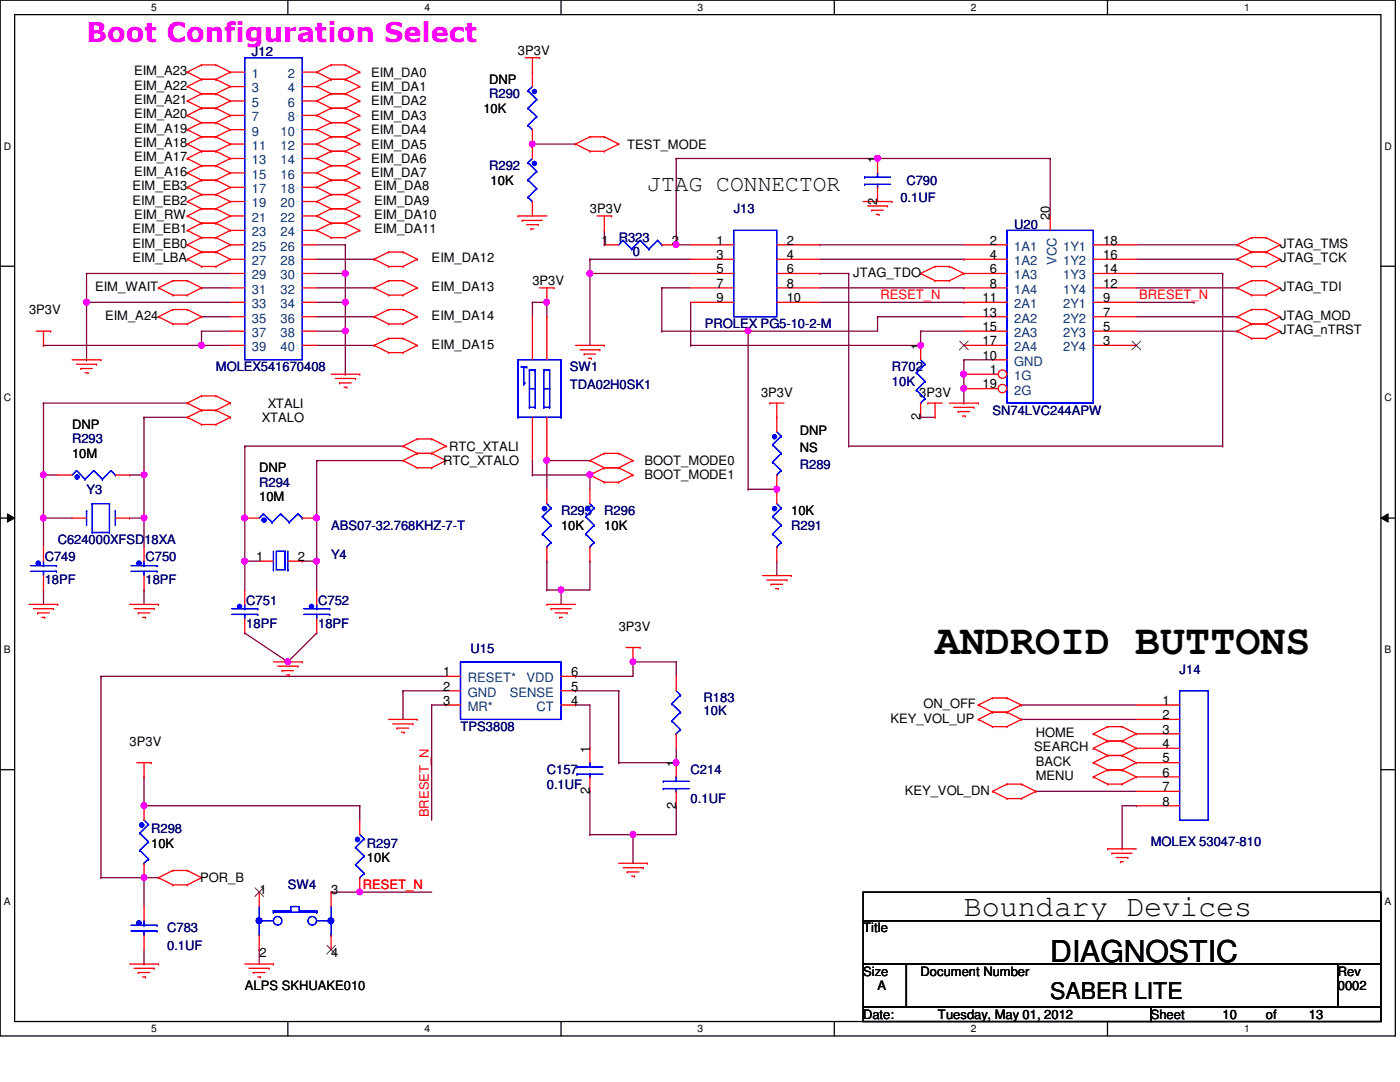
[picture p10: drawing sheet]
<svg xmlns="http://www.w3.org/2000/svg" width="279mm" height="216mm" viewBox="0 0 279 216" stroke-linecap="round" stroke-linejoin="round" font-family="sans-serif">
<defs><g id="words">
<text font-size="8.3" x="186.6" y="130.5">ANDROID BUTTONS</text>
<g font-size="6">
<text x="192.4" y="182.8">Boundary Devices</text>
<text x="209.6" y="192">DIAGNOSTIC</text>
</g>
<text font-size="5.4" fill="#f0f" x="17.3" y="8.3">Boot Configuration Select</text>
<g font-size="4.6">
<text x="129.2" y="38.1">JTAG CONNECTOR</text>
<text x="209.6" y="199.3">SABER LITE</text>
</g>
<g font-size="2.6" fill="#000080">
<text x="50.3" y="11.3">J12</text>
<text x="97.6" y="19.6">R290</text>
<text x="97.6" y="34">R292</text>
<text x="179.7" y="40.3">0.1UF</text>
<text x="180.9" y="36.8">C790</text>
<text x="146.4" y="42.5">J13</text>
<text x="202.4" y="45.7">U20</text>
<text x="123.5" y="48.3">R323</text>
<text x="126.3" y="51.2">0</text>
<text x="140.7" y="65.5">PROLEX PG5-10-2-M</text>
<text x="43.1" y="74.1">MOLEX541670408</text>
<text x="113.7" y="74.1">SW1</text>
<text x="113.7" y="77.6">TDA02H0SK1</text>
<text x="178" y="74.1">R702</text>
<text x="178" y="77">10K</text>
<text x="198.1" y="82.8">SN74LVC244APW</text>
<text x="14.4" y="88.5">R293</text>
<text x="159.6" y="93.6">R289</text>
<text x="17.3" y="98.6">Y3</text>
<text x="51.7" y="97.1">R294</text>
<text x="66.1" y="105.7">ABS07-32.768KHZ-7-T</text>
<text x="112" y="102.8">R295</text>
<text x="120.6" y="102.8">R296</text>
<text x="157.9" y="105.7">R291</text>
<text x="8.9" y="112">C749</text>
<text x="11.5" y="108.6">C624000XFSD18XA</text>
<text x="29" y="112">C750</text>
<text x="66.1" y="111.5">Y4</text>
<text x="8.9" y="116.6">18PF</text>
<text x="29" y="116.6">18PF</text>
<text x="49.1" y="120.6">C751</text>
<text x="49.1" y="125.2">18PF</text>
<text x="63.5" y="120.6">C752</text>
<text x="63.5" y="125.2">18PF</text>
<text x="93.9" y="130.4">U15</text>
<text x="235.4" y="134.4">J14</text>
<text x="140.4" y="140.2">R183</text>
<text x="140.4" y="142.7">10K</text>
<text x="91.9" y="145.9">TPS3808</text>
<text x="109.1" y="154.5">C157</text>
<text x="137.8" y="154.5">C214</text>
<text x="109.1" y="157.4">0.1UF</text>
<text x="137.8" y="160.2">0.1UF</text>
<text x="30.2" y="166.3">R298</text>
<text x="73.2" y="169.1">R297</text>
<text x="229.7" y="168.9">MOLEX 53047-810</text>
<text x="57.4" y="177.5">SW4</text>
<text x="33.4" y="186.1">C783</text>
<text x="33.4" y="189.5">0.1UF</text>
</g>
<g font-size="2.6">
<text x="103.4" y="11">3P3V</text>
<text x="26.8" y="17.9">EIM_A22</text>
<text x="26.8" y="15">EIM_A23</text>
<text x="74.1" y="15.3">EIM_DA0</text>
<text x="97.6" y="16.7">DNP</text>
<text x="26.8" y="23.6">EIM_A20</text>
<text x="26.8" y="20.7">EIM_A21</text>
<text x="74.1" y="18.2">EIM_DA1</text>
<text x="74.1" y="21">EIM_DA2</text>
<text x="74.1" y="23.9">EIM_DA3</text>
<text x="96.5" y="22.5">10K</text>
<text x="26.8" y="29.4">EIM_A18</text>
<text x="26.8" y="26.5">EIM_A19</text>
<text x="74.1" y="26.8">EIM_DA4</text>
<text x="74.1" y="29.6">EIM_DA5</text>
<text x="125.2" y="29.6">TEST_MODE</text>
<text x="26.8" y="35.1">EIM_A16</text>
<text x="26.8" y="32.2">EIM_A17</text>
<text x="74.1" y="32.5">EIM_DA6</text>
<text x="74.1" y="35.4">EIM_DA7</text>
<text x="175.1" y="32.5" transform="rotate(-90 175.1 32.5)">1</text>
<text x="26.5" y="40.9">EIM_EB2</text>
<text x="26.5" y="38">EIM_EB3</text>
<text x="74.7" y="38">EIM_DA8</text>
<text x="74.7" y="40.9">EIM_DA9</text>
<text x="97.9" y="36.8">10K</text>
<text x="175.1" y="40.8" transform="rotate(-90 175.1 40.8)">2</text>
<text x="26.5" y="46.6">EIM_EB1</text>
<text x="26.8" y="43.7">EIM_RW</text>
<text x="74.7" y="43.7">EIM_DA10</text>
<text x="74.7" y="46.6">EIM_DA11</text>
<text x="117.7" y="42.5">3P3V</text>
<text x="209.5" y="44" transform="rotate(-90 209.5 44)">20</text>
<text x="26.5" y="49.4">EIM_EB0</text>
<text x="26.5" y="52.3">EIM_LBA</text>
<text x="86.1" y="52.3">EIM_DA12</text>
<text x="120.1" y="48.8">1</text>
<text x="134.1" y="48.8">2</text>
<text x="143" y="48.8">1</text>
<text x="143" y="51.7">3</text>
<text x="157" y="48.8">2</text>
<text x="157" y="51.7">4</text>
<text x="197.5" y="48.8">2</text>
<text x="197.5" y="51.7">4</text>
<text x="220.2" y="48.8">18</text>
<text x="220.2" y="51.7">16</text>
<text x="255.5" y="52.3">JTAG_TCK</text>
<text x="255.5" y="49.4">JTAG_TMS</text>
<text x="19" y="58.1">EIM_WAIT</text>
<text x="86.1" y="58.1">EIM_DA13</text>
<text x="106.3" y="56.9">3P3V</text>
<text x="143" y="54.5">5</text>
<text x="143" y="57.4">7</text>
<text x="157" y="54.5">6</text>
<text x="157" y="57.4">8</text>
<text x="170.3" y="55.2">JTAG_TDO</text>
<text x="197.5" y="54.5">6</text>
<text x="197.5" y="57.4">8</text>
<text x="220.2" y="54.5">14</text>
<text x="220.2" y="57.4">12</text>
<text x="255.5" y="58.1">JTAG_TDI</text>
<text x="5.8" y="62.7">3P3V</text>
<text x="21" y="63.8">EIM_A24</text>
<text x="86.1" y="63.8">EIM_DA14</text>
<text x="143" y="60.3">9</text>
<text x="157" y="60.3">10</text>
<text x="196.1" y="60.3">11</text>
<text x="196.1" y="63.2">13</text>
<text x="220.2" y="60.3">9</text>
<text x="220.2" y="63.2">7</text>
<text x="255.5" y="63.8">JTAG_MOD</text>
<text x="86.1" y="69.6">EIM_DA15</text>
<text x="183.7" y="69.8" transform="rotate(-90 183.7 69.8)">1</text>
<text x="196.1" y="66">15</text>
<text x="196.1" y="68.9">17</text>
<text x="196.1" y="71.8">10</text>
<text x="220.2" y="66">5</text>
<text x="220.2" y="68.9">3</text>
<text x="255.5" y="66.7">JTAG_nTRST</text>
<text x="196.1" y="77.5">19</text>
<text x="197.5" y="74.6">1</text>
<text x="53.4" y="81.3">XTALI</text>
<text x="151.9" y="79.3">3P3V</text>
<text x="183.5" y="79.3">3P3V</text>
<text x="183.7" y="83.9" transform="rotate(-90 183.7 83.9)">2</text>
<text x="14.4" y="85.6">DNP</text>
<text x="52.3" y="84.2">XTALO</text>
<text x="89.6" y="89.9">RTC_XTALI</text>
<text x="159.6" y="86.8">DNP</text>
<text x="14.4" y="91.4">10M</text>
<text x="51.7" y="94.2">DNP</text>
<text x="88.4" y="92.8">RTC_XTALO</text>
<text x="128.7" y="92.8">BOOT_MODE0</text>
<text x="128.7" y="95.7">BOOT_MODE1</text>
<text x="159.6" y="90.2">NS</text>
<text x="51.7" y="99.9">10M</text>
<text x="112" y="105.7">10K</text>
<text x="120.6" y="105.7">10K</text>
<text x="157.9" y="102.8">10K</text>
<text x="51.1" y="111.9">1</text>
<text x="59.4" y="111.9">2</text>
<text x="123.5" y="125.8">3P3V</text>
<text x="88.5" y="134.9">1</text>
<text x="88.5" y="137.8">2</text>
<text x="114" y="137.8">5</text>
<text x="114" y="134.9">6</text>
<text x="88.5" y="140.6">3</text>
<text x="114" y="140.6">4</text>
<text x="184.3" y="141.3">ON_OFF</text>
<text x="232" y="140.6">1</text>
<text x="232" y="143.5">2</text>
<text x="25.9" y="148.8">3P3V</text>
<text x="177.7" y="144.2">KEY_VOL_UP</text>
<text x="206.4" y="149.9">SEARCH</text>
<text x="206.7" y="147">HOME</text>
<text x="232" y="146.4">3</text>
<text x="232" y="149.3">4</text>
<text x="117.7" y="150.2" transform="rotate(-90 117.7 150.2)">1</text>
<text x="134.9" y="153" transform="rotate(-90 134.9 153)">1</text>
<text x="206.7" y="155.7">MENU</text>
<text x="206.7" y="152.8">BACK</text>
<text x="232" y="152.1">5</text>
<text x="232" y="155">6</text>
<text x="117.7" y="158.5" transform="rotate(-90 117.7 158.5)">2</text>
<text x="134.9" y="161.3" transform="rotate(-90 134.9 161.3)">2</text>
<text x="180.6" y="158.5">KEY_VOL_DN</text>
<text x="232" y="157.9">7</text>
<text x="232" y="160.7">8</text>
<text x="30.2" y="169.1">10K</text>
<text x="73.2" y="172">10K</text>
<text x="40" y="176">POR_B</text>
<text x="51.8" y="178.4">1</text>
<text x="66.1" y="178.4">3</text>
<text x="51.8" y="190.9">2</text>
<text x="66.1" y="190.9">4</text>
<text x="172.3" y="186.1">Title</text>
<text x="48.9" y="197.6">ALPS SKHUAKE010</text>
<text x="172.3" y="194.7">Size</text>
<text x="175.1" y="197.6">A</text>
<text x="183.7" y="194.7">Document Number</text>
<text x="267" y="194.7">Rev</text>
<text x="267" y="197.6">0002</text>
<text x="172.3" y="203.3">Date:</text>
<text x="187.2" y="203.3">Tuesday, May 01, 2012</text>
<text x="229.7" y="203.3">Sheet</text>
<text x="244" y="203.3">10</text>
<text x="252.6" y="203.3">of</text>
<text x="261.2" y="203.3">13</text>
</g>
<g font-size="2.6" fill="#004080">
<text x="50.3" y="15.6">1</text>
<text x="57.4" y="15.6">2</text>
<text x="50.3" y="18.5">3</text>
<text x="50.3" y="21.3">5</text>
<text x="57.4" y="18.5">4</text>
<text x="57.4" y="21.3">6</text>
<text x="50.3" y="24.2">7</text>
<text x="50.3" y="27.1">9</text>
<text x="50.3" y="29.9">11</text>
<text x="56" y="27.1">10</text>
<text x="56" y="29.9">12</text>
<text x="57.4" y="24.2">8</text>
<text x="50.3" y="32.8">13</text>
<text x="50.3" y="35.7">15</text>
<text x="56" y="32.8">14</text>
<text x="56" y="35.7">16</text>
<text x="50.3" y="38.6">17</text>
<text x="50.3" y="41.4">19</text>
<text x="56" y="38.6">18</text>
<text x="56" y="41.4">20</text>
<text x="50.3" y="44.3">21</text>
<text x="50.3" y="47.2">23</text>
<text x="56" y="44.3">22</text>
<text x="56" y="47.2">24</text>
<text x="50.3" y="50">25</text>
<text x="50.3" y="52.9">27</text>
<text x="56" y="50">26</text>
<text x="56" y="52.9">28</text>
<text x="202.4" y="50">1A1</text>
<text x="202.4" y="52.9">1A2</text>
<text x="210.8" y="52.9" transform="rotate(-90 210.8 52.9)">VCC</text>
<text x="212.2" y="50">1Y1</text>
<text x="212.2" y="52.9">1Y2</text>
<text x="50.3" y="55.8">29</text>
<text x="50.3" y="58.6">31</text>
<text x="56" y="55.8">30</text>
<text x="56" y="58.6">32</text>
<text x="202.4" y="55.8">1A3</text>
<text x="202.4" y="58.6">1A4</text>
<text x="212.2" y="55.8">1Y3</text>
<text x="212.2" y="58.6">1Y4</text>
<text x="50.3" y="61.5">33</text>
<text x="50.3" y="64.4">35</text>
<text x="56" y="61.5">34</text>
<text x="56" y="64.4">36</text>
<text x="202.4" y="61.5">2A1</text>
<text x="202.4" y="64.4">2A2</text>
<text x="212.2" y="61.5">2Y1</text>
<text x="212.2" y="64.4">2Y2</text>
<text x="50.3" y="67.3">37</text>
<text x="50.3" y="70.1">39</text>
<text x="56" y="67.3">38</text>
<text x="56" y="70.1">40</text>
<text x="202.4" y="67.3">2A3</text>
<text x="202.4" y="70.1">2A4</text>
<text x="212.2" y="67.3">2Y3</text>
<text x="212.2" y="70.1">2Y4</text>
<text x="202.4" y="75.9">1G</text>
<text x="202.4" y="73">GND</text>
<text x="202.4" y="78.7">2G</text>
<text x="93.3" y="136.1">RESET*</text>
<text x="105.1" y="136.1">VDD</text>
<text x="93.3" y="139">GND</text>
<text x="93.3" y="141.9">MR*</text>
<text x="101.7" y="139">SENSE</text>
<text x="107.1" y="141.9">CT</text>
</g>
<g font-size="2.6" fill="#f00">
<text x="175.7" y="59.7">RESET_N</text>
<text x="227.4" y="59.7">BRESET_N</text>
<text x="85.6" y="163.1" transform="rotate(-90 85.6 163.1)">BRESET_N</text>
<text x="72.4" y="177.4">RESET_N</text>
</g>
<g font-size="2">
<text x="30.2" y="2.2">5</text>
<text x="84.7" y="2.2">4</text>
<text x="139.2" y="2.2">3</text>
<text x="193.8" y="2.2">2</text>
<text x="248.3" y="2.2">1</text>
<text x=".8" y="29.8">D</text>
<text x="276.3" y="29.8">D</text>
<text x=".8" y="80.1">C</text>
<text x="276.3" y="80.1">C</text>
<text x=".8" y="130.3">B</text>
<text x="276.3" y="130.3">B</text>
<text x=".8" y="180.5">A</text>
<text x="276.3" y="180.5">A</text>
<text x="30.2" y="206">5</text>
<text x="84.7" y="206">4</text>
<text x="139.2" y="206">3</text>
<text x="193.8" y="206">2</text>
<text x="248.3" y="206">1</text>
</g>
</g></defs>
<path d="M0 0h278.5v206.7h-278.5zM2.9 2.9h272.7v200.9h-272.7z" fill="none" stroke="#000" stroke-width=".25"/>
<g fill="#fff">
<path d="M30.2 .3h1.1v2.3h-1.1z"/>
<path d="M30.2 204.1h1.1v2.3h-1.1z"/>
</g>
<path d="M57.4 0v2.9M57.4 203.8v2.9" fill="none" stroke="#000" stroke-width=".25"/>
<g fill="#fff">
<path d="M84.7 .3h1.1v2.3h-1.1z"/>
<path d="M84.7 204.1h1.1v2.3h-1.1z"/>
</g>
<path d="M112 0v2.9M112 203.8v2.9" fill="none" stroke="#000" stroke-width=".25"/>
<g fill="#fff">
<path d="M139.2 .3h1.1v2.3h-1.1z"/>
<path d="M139.2 204.1h1.1v2.3h-1.1z"/>
</g>
<path d="M166.5 0v2.9M166.5 203.8v2.9" fill="none" stroke="#000" stroke-width=".25"/>
<g fill="#fff">
<path d="M193.8 .3h1.1v2.3h-1.1z"/>
<path d="M193.8 204.1h1.1v2.3h-1.1z"/>
</g>
<path d="M221 0v2.9M221 203.8v2.9" fill="none" stroke="#000" stroke-width=".25"/>
<g fill="#fff">
<path d="M248.3 .3h1.1v2.3h-1.1z"/>
<path d="M248.3 204.1h1.1v2.3h-1.1z"/>
<path d="M.8 28h1.4v2.3h-1.4z"/>
<path d="M276.3 28h1.4v2.3h-1.4z"/>
<path d="M.8 78.2h1.4v2.3h-1.4z"/>
<path d="M276.3 78.2h1.4v2.3h-1.4z"/>
</g>
<path d="M0 53.1h2.9M275.6 53.1h2.9" fill="none" stroke="#000" stroke-width=".25"/>
<g fill="#fff">
<path d="M.8 128.5h1.3v2.2h-1.3z"/>
<path d="M276.3 128.5h1.3v2.2h-1.3z"/>
</g>
<path d="M0 103.4h2.9M275.6 103.4h2.9" fill="none" stroke="#000" stroke-width=".25"/>
<path d="M1.5 102.5l1.4 .9-1.4 .8zM275.6 103.4l1.4-.9v1.7z" fill="#000"/>
<path d="M1.5 102.5l1.4 .9-1.4 .8zM275.6 103.4l1.4-.9v1.7z" fill="none" stroke="#000" stroke-width=".2"/>
<g fill="#fff">
<path d="M.8 178.7h1.3v2.2h-1.3z"/>
<path d="M276.3 178.7h1.3v2.2h-1.3z"/>
</g>
<path d="M0 153.6h2.9M275.6 153.6h2.9" fill="none" stroke="#000" stroke-width=".25"/>
<path d="M17.3 60.3h.1M17.3 60.3h28.7" fill="none" stroke="#800040" stroke-width=".25"/>
<circle cx="17.3" cy="60.3" r=".57" fill="#f0f"/>
<circle cx="17.3" cy="60.3" r=".57" fill="none" stroke="#f0f" stroke-width=".25"/>
<path d="M8.7 68.9h.1M8.7 68.9h37.3M40.2 63.2h.1M40.2 66.1h.1M40.2 68.9h.1M40.2 63.2h5.8M40.2 66.1h5.8M40.2 66.1v2.8" fill="none" stroke="#800040" stroke-width=".25"/>
<circle cx="40.2" cy="68.9" r=".56" fill="#f0f"/>
<circle cx="40.2" cy="68.9" r=".56" fill="none" stroke="#f0f" stroke-width=".25"/>
<g fill="none" stroke="#800040" stroke-width=".25">
<path d="M8.7 94.8h.1M8.7 80.4h.1M8.7 80.4v23M25.9 94.8h.1M28.7 83.3h.1M28.7 83.3v11.5h-2.8M8.7 103.4h.1M8.7 117.7h.1M8.7 103.4h5.7M8.7 117.7v2.9M28.7 117.7h.1M28.7 103.4h.1"/>
<path d="M28.7 103.4v5.7M28.7 117.7v2.9"/>
</g>
<circle cx="28.7" cy="103.4" r=".56" fill="#f0f"/>
<circle cx="28.7" cy="103.4" r=".56" fill="none" stroke="#f0f" stroke-width=".25"/>
<path d="M8.7 103.4h.1M8.7 103.4v5.7M25.9 103.4h.1M25.9 103.4h2.8" fill="none" stroke="#800040" stroke-width=".25"/>
<circle cx="8.6" cy="103.4" r=".56" fill="#f0f"/>
<circle cx="8.6" cy="103.4" r=".56" fill="none" stroke="#f0f" stroke-width=".25"/>
<path d="M8.7 94.8h.1M8.7 94.8h2.8" fill="none" stroke="#800040" stroke-width=".25"/>
<circle cx="8.6" cy="94.7" r=".56" fill="#f0f"/>
<circle cx="8.6" cy="94.7" r=".56" fill="none" stroke="#f0f" stroke-width=".25"/>
<path d="M28.7 94.8h.1M28.7 94.8v8.6" fill="none" stroke="#800040" stroke-width=".25"/>
<circle cx="28.7" cy="94.7" r=".56" fill="#f0f"/>
<circle cx="28.7" cy="94.7" r=".56" fill="none" stroke="#f0f" stroke-width=".25"/>
<path d="M8.7 80.4h.1M8.7 80.4h28.7M28.7 83.3h.1M28.7 83.3h8.7M63.2 91.9h.1M63.2 91.9h17.2M48.9 126.3h.1M48.9 126.3l8.5 5.8 5.8-5.8M63.2 126.3h.1" fill="none" stroke="#800040" stroke-width=".25"/>
<circle cx="57.4" cy="132.1" r=".56" fill="#f0f"/>
<circle cx="57.4" cy="132.1" r=".56" fill="none" stroke="#f0f" stroke-width=".25"/>
<path d="M63.2 112h.1M63.2 112v5.7" fill="none" stroke="#800040" stroke-width=".25"/>
<circle cx="63.2" cy="112" r=".56" fill="#f0f"/>
<circle cx="63.2" cy="112" r=".56" fill="none" stroke="#f0f" stroke-width=".25"/>
<path d="M48.9 89h.1M48.9 89h31.5M48.9 89v14.4M63.2 91.9h.1M63.2 91.9v11.5" fill="none" stroke="#800040" stroke-width=".25"/>
<circle cx="48.8" cy="103.4" r=".56" fill="#f0f"/>
<circle cx="48.8" cy="103.4" r=".56" fill="none" stroke="#f0f" stroke-width=".25"/>
<path d="M48.9 112h.1M48.9 112v5.7" fill="none" stroke="#800040" stroke-width=".25"/>
<circle cx="48.8" cy="112" r=".56" fill="#f0f"/>
<circle cx="48.8" cy="112" r=".56" fill="none" stroke="#f0f" stroke-width=".25"/>
<path d="M48.9 112h.1M48.9 103.4h.1M48.9 112h2.8M48.9 103.4v8.6M60.3 112h.1M63.2 103.4h.1M63.2 103.4v8.6h-2.9" fill="none" stroke="#800040" stroke-width=".25"/>
<circle cx="63.1" cy="103.4" r=".56" fill="#f0f"/>
<circle cx="63.1" cy="103.4" r=".56" fill="none" stroke="#f0f" stroke-width=".25"/>
<path d="M106.3 91.9h.1M106.3 91.9v2.9M109.1 112h.1M109.1 112v5.7M112 117.7h.1M112 117.7v2.9M117.7 112h.1M117.7 112v5.7" fill="none" stroke="#800040" stroke-width=".25"/>
<circle cx="112" cy="117.7" r=".56" fill="#f0f"/>
<circle cx="112" cy="117.7" r=".56" fill="none" stroke="#f0f" stroke-width=".25"/>
<path d="M106.3 94.8h.1M106.3 94.8h11.4M109.1 91.9h.1M109.1 91.9v5.7M117.7 94.8h.1M117.7 94.8v2.8" fill="none" stroke="#800040" stroke-width=".25"/>
<circle cx="117.7" cy="94.8" r=".56" fill="#f0f"/>
<circle cx="117.7" cy="94.8" r=".56" fill="none" stroke="#f0f" stroke-width=".25"/>
<path d="M109.1 91.9h.1M109.1 91.9h8.6" fill="none" stroke="#800040" stroke-width=".25"/>
<circle cx="109.1" cy="91.9" r=".56" fill="#f0f"/>
<circle cx="109.1" cy="91.9" r=".56" fill="none" stroke="#f0f" stroke-width=".25"/>
<path d="M109.1 63.2h.1M109.1 60.3v2.9" fill="none" stroke="#800040" stroke-width=".25"/>
<circle cx="109.1" cy="60.3" r=".56" fill="#f0f"/>
<circle cx="109.1" cy="60.3" r=".56" fill="none" stroke="#f0f" stroke-width=".25"/>
<path d="M106.3 60.3h.1M106.3 63.2h.1M106.3 60.3h2.8M106.3 60.3v2.9M20.2 135h.1M20.2 135v40.1M28.7 175.1h.1M28.7 175.1h2.9" fill="none" stroke="#800040" stroke-width=".25"/>
<circle cx="28.7" cy="175.1" r=".56" fill="#f0f"/>
<circle cx="28.7" cy="175.1" r=".56" fill="none" stroke="#f0f" stroke-width=".25"/>
<path d="M28.7 155h.1M28.7 155v5.8" fill="none" stroke="#800040" stroke-width=".25"/>
<circle cx="28.7" cy="160.8" r=".56" fill="#f0f"/>
<circle cx="28.7" cy="160.8" r=".56" fill="none" stroke="#f0f" stroke-width=".25"/>
<path d="M20.2 175.1h.1M20.2 175.1h8.5M28.7 175.1h.1M28.7 175.1v5.8M66.1 178h.1M66.1 178h20M71.8 178h.1M28.7 192.4h.1M28.7 189.5v2.9" fill="none" stroke="#800040" stroke-width=".25"/>
<circle cx="71.8" cy="178" r=".56" fill="#f0f"/>
<circle cx="71.8" cy="178" r=".56" fill="none" stroke="#f0f" stroke-width=".25"/>
<path d="M80.4 137.8h.1M80.4 137.8h8.6M126.3 132.1h.1M126.3 132.1v2.9M51.7 189.5h.1M51.7 189.5v2.9" fill="none" stroke="#800040" stroke-width=".25"/>
<circle cx="126.3" cy="132.1" r=".56" fill="#f0f"/>
<circle cx="126.3" cy="132.1" r=".56" fill="none" stroke="#f0f" stroke-width=".25"/>
<path d="M20.2 135h.1M20.2 135h68.8M80.4 137.8h.1M80.4 137.8v5.8M114.9 137.8h.1M114.9 137.8h8.6M123.5 137.8h.1M123.5 137.8v14.4M126.3 132.1h.1M126.3 132.1h8.7M123.5 152.2h.1M123.5 152.2h11.5" fill="none" stroke="#800040" stroke-width=".25"/>
<circle cx="134.9" cy="152.1" r=".56" fill="#f0f"/>
<circle cx="134.9" cy="152.1" r=".56" fill="none" stroke="#f0f" stroke-width=".25"/>
<path d="M135 132.1h.1M135 132.1v2.9M126.3 166.5h.1M126.3 166.5h8.7" fill="none" stroke="#800040" stroke-width=".25"/>
<circle cx="126.3" cy="166.5" r=".56" fill="#f0f"/>
<circle cx="126.3" cy="166.5" r=".56" fill="none" stroke="#f0f" stroke-width=".25"/>
<g fill="none" stroke="#800040" stroke-width=".25">
<path d="M63.2 57.4h11.5M63.2 51.7h11.5M63.2 48.9h5.7M68.9 48.9h.1M68.9 54.6h.1M68.9 48.9v5.7M74.7 57.4h.1M74.7 51.7h.1M63.2 68.9h11.5M63.2 63.2h11.5M74.7 68.9h.1M74.7 63.2h.1"/>
<path d="M114.9 135h.1M114.9 135h11.4M86.1 140.7h2.9M89 140.7h.1M114.9 140.7h.1M114.9 140.7h2.8v8.6M117.7 157.9h.1M117.7 149.3h.1M117.7 157.9v8.6M135 152.2h.1M135 149.3v2.9M28.7 160.8h.1"/>
<path d="M28.7 160.8h43.1M71.8 160.8h.1M71.8 160.8v2.9M117.7 166.5h.1M117.7 166.5h8.6M126.3 166.5h.1M126.3 166.5v5.8M135 160.8h.1M135 160.8v5.7"/>
</g>
<circle cx="68.9" cy="54.6" r=".56" fill="#f0f"/>
<circle cx="68.9" cy="54.6" r=".56" fill="none" stroke="#f0f" stroke-width=".25"/>
<path d="M63.2 54.6h5.7M68.9 54.6h.1M68.9 54.6v5.7M68.9 60.3h.1" fill="none" stroke="#800040" stroke-width=".25"/>
<circle cx="68.9" cy="60.3" r=".56" fill="#f0f"/>
<circle cx="68.9" cy="60.3" r=".56" fill="none" stroke="#f0f" stroke-width=".25"/>
<path d="M63.2 60.3h5.7M68.9 60.3h.1M68.9 66.1h.1M68.9 60.3v5.8" fill="none" stroke="#800040" stroke-width=".25"/>
<circle cx="68.9" cy="66" r=".56" fill="#f0f"/>
<circle cx="68.9" cy="66" r=".56" fill="none" stroke="#f0f" stroke-width=".25"/>
<g fill="none" stroke="#800040" stroke-width=".25">
<path d="M106.3 28.7h.1M106.3 28.7h8.6M17.3 54.6h.1M17.3 54.6h28.7M17.3 54.6v17.2M40.2 57.4h.1M40.2 57.4h5.8M17.3 60.3h.1M17.3 71.8h.1M63.2 66.1h5.7M68.9 66.1h.1M68.9 74.7h.1"/>
<path d="M68.9 66.1v8.6"/>
</g>
<circle cx="106.2" cy="28.7" r=".56" fill="#f0f"/>
<circle cx="106.2" cy="28.7" r=".56" fill="none" stroke="#f0f" stroke-width=".25"/>
<path d="M135 31.6h.1M135 31.6v17.3M163.7 57.4h28.7M192.4 57.4h.1" fill="none" stroke="#800040" stroke-width=".25"/>
<circle cx="134.9" cy="48.8" r=".56" fill="#f0f"/>
<circle cx="134.9" cy="48.8" r=".56" fill="none" stroke="#f0f" stroke-width=".25"/>
<path d="M175.1 31.6h.1M175.1 31.6h34.5" fill="none" stroke="#800040" stroke-width=".25"/>
<circle cx="175.1" cy="31.6" r=".57" fill="#f0f"/>
<circle cx="175.1" cy="31.6" r=".57" fill="none" stroke="#f0f" stroke-width=".25"/>
<path d="M209.6 31.6h.1M209.6 31.6v11.5M163.7 60.3h28.7M192.4 60.3h.1M192.4 71.8h.1M192.4 74.7h.1M192.4 77.6h.1M192.4 71.8h5.7M192.4 71.8v5.8" fill="none" stroke="#800040" stroke-width=".25"/>
<circle cx="192.3" cy="74.6" r=".56" fill="#f0f"/>
<circle cx="192.3" cy="74.6" r=".56" fill="none" stroke="#f0f" stroke-width=".25"/>
<path d="M226.8 54.6h17.2M244 54.6h.1M192.4 77.6v2.8M192.4 80.4h.1" fill="none" stroke="#800040" stroke-width=".25"/>
<circle cx="192.3" cy="77.5" r=".56" fill="#f0f"/>
<circle cx="192.3" cy="77.5" r=".56" fill="none" stroke="#f0f" stroke-width=".25"/>
<path d="M117.7 51.7h.1M117.7 54.6h.1M117.7 51.7h20.1M117.7 51.7v17.2M117.7 54.6h20.1M120.6 48.9h.1M120.6 46v2.9M135 48.9h.1M135 48.9h2.8" fill="none" stroke="#800040" stroke-width=".25"/>
<circle cx="117.7" cy="54.6" r=".56" fill="#f0f"/>
<circle cx="117.7" cy="54.6" r=".56" fill="none" stroke="#f0f" stroke-width=".25"/>
<g fill="none" stroke="#800040" stroke-width=".25">
<path d="M132.1 57.4h.1M132.1 57.4v8.7M163.7 48.9h.1M163.7 54.6h.1M163.7 48.9h28.7M163.7 54.6h5.7M163.7 51.7h28.7M169.4 54.6h.1M169.4 54.6v34.4M192.4 51.7h.1M226.8 57.4h20.1M244 54.6v34.4"/>
<path d="M246.9 57.4h.1M149.3 66.1h.1M175.1 63.2h.1M175.1 63.2v2.9h-25.8M226.8 60.3h11.5M238.3 60.3h.1M169.4 89h.1M169.4 89h74.6M244 89h.1M203.8 140.7h.1M203.8 143.6h.1M203.8 140.7h23"/>
<path d="M203.8 143.6h23M206.7 157.9h.1M206.7 157.9h20.1"/>
</g>
<circle cx="149.3" cy="66" r=".56" fill="#f0f"/>
<circle cx="149.3" cy="66" r=".56" fill="none" stroke="#f0f" stroke-width=".25"/>
<g fill="none" stroke="#800040" stroke-width=".25">
<path d="M137.8 68.9h.1M137.8 60.3v8.6M175.1 63.2h.1M175.1 63.2h17.3M183.7 66.1h.1M183.7 66.1v2.8M149.3 97.6h.1M149.3 97.6h5.7M183.7 83.3h.1M183.7 83.3h2.9M109.1 117.7h.1M109.1 117.7h8.6"/>
<path d="M112 117.7h.1M155 112h.1M155 112v2.9"/>
</g>
<circle cx="155" cy="97.6" r=".56" fill="#f0f"/>
<circle cx="155" cy="97.6" r=".56" fill="none" stroke="#f0f" stroke-width=".25"/>
<g fill="none" stroke="#800040" stroke-width=".25">
<path d="M132.1 57.4h.1M132.1 57.4h5.7M226.8 48.9h20.1M226.8 51.7h20.1M246.9 48.9h.1M246.9 51.7h.1M132.1 66.1h.1M132.1 66.1h17.2M137.8 68.9h45.9M149.3 66.1h.1M149.3 66.1v31.5M183.7 68.9h.1"/>
<path d="M226.8 66.1h20.1M226.8 63.2h20.1M246.9 63.2h.1M246.9 66.1h.1"/>
</g>
<circle cx="183.7" cy="68.9" r=".56" fill="#f0f"/>
<circle cx="183.7" cy="68.9" r=".56" fill="none" stroke="#f0f" stroke-width=".25"/>
<path d="M135 31.6h.1M135 31.6h40.1M183.7 66.1h.1M183.7 66.1h8.7M86.1 140.7h.1M86.1 140.7v23M223.9 169.4h.1M226.8 160.8h.1M226.8 160.8h-2.9v8.6" fill="none" stroke="#800040" stroke-width=".25"/>
<g fill="none" stroke="#f00" stroke-width=".25">
<path d="M37.4 17.3h.1M37.4 14.4h.1M37.4 17.3l2.8 1.4M37.4 14.4l2.8 1.4M40.2 18.7h.1M40.2 15.8h.1M40.2 13h.1M40.2 13h2.9M40.2 15.8h2.9M40.2 18.7h2.9M40.2 18.7l-2.8 1.5M40.2 15.8l-2.8 1.5"/>
<path d="M40.2 13l-2.8 1.4M43.1 18.7h.1M43.1 15.8h.1M43.1 13h.1M43.1 13l2.9 1.4M43.1 15.8l2.9 1.5M43.1 18.7l2.9 1.5M46 17.3h.1M46 14.4h.1M46 17.3l-2.9 1.4M46 14.4l-2.9 1.4M63.2 14.4h.1"/>
<path d="M63.2 17.3h.1M63.2 14.4l2.9 1.4M63.2 17.3l2.9 1.4M66.1 13h.1M66.1 15.8h.1M66.1 18.7h.1M66.1 13h2.8M66.1 13l-2.9 1.4M66.1 15.8h2.8M66.1 15.8l-2.9 1.5M66.1 18.7h2.8M66.1 18.7l-2.9 1.5"/>
<path d="M68.9 13h.1M68.9 15.8h.1M68.9 18.7h.1M68.9 13l2.9 1.4M68.9 15.8l2.9 1.5M68.9 18.7l2.9 1.5M71.8 14.4h.1M71.8 17.3h.1M71.8 14.4l-2.9 1.4M71.8 17.3l-2.9 1.4M104.8 11.5h2.9M106.3 14.4h.1"/>
<path d="M106.3 11.5v2.9M107.7 11.5h.1M37.4 37.4h.1M37.4 34.5h.1M37.4 31.6h.1M37.4 28.7h.1M37.4 25.9h.1M37.4 23h.1M37.4 20.2h.1M37.4 37.4l2.8 1.4M37.4 34.5l2.8 1.4M37.4 31.6l2.8 1.5"/>
<path d="M37.4 28.7l2.8 1.5M37.4 25.9l2.8 1.4M37.4 23l2.8 1.5M37.4 20.2l2.8 1.4M40.2 38.8h.1M40.2 35.9h.1M40.2 33.1h.1M40.2 30.2h.1M40.2 27.3h.1M40.2 24.5h.1M40.2 21.6h.1M40.2 21.6h2.9"/>
<path d="M40.2 24.5h2.9M40.2 27.3h2.9M40.2 30.2h2.9M40.2 33.1h2.9M40.2 35.9h2.9M40.2 38.8h2.9M40.2 38.8l-2.8 1.4M40.2 35.9l-2.8 1.5M40.2 33.1l-2.8 1.4M40.2 30.2l-2.8 1.4M40.2 27.3l-2.8 1.4M40.2 24.5l-2.8 1.4"/>
<path d="M40.2 21.6l-2.8 1.4M43.1 38.8h.1M43.1 35.9h.1M43.1 33.1h.1M43.1 30.2h.1M43.1 27.3h.1M43.1 24.5h.1M43.1 21.6h.1M43.1 21.6l2.9 1.4M43.1 38.8l2.9 1.4M43.1 35.9l2.9 1.5M43.1 27.3l2.9 1.4"/>
<path d="M43.1 30.2l2.9 1.4M43.1 33.1l2.9 1.4M43.1 24.5l2.9 1.4M46 37.4h.1M46 34.5h.1M46 31.6h.1M46 28.7h.1M46 25.9h.1M46 23h.1M46 20.2h.1M46 37.4l-2.9 1.4M46 34.5l-2.9 1.4"/>
<path d="M46 31.6l-2.9 1.5M46 28.7l-2.9 1.5M46 25.9l-2.9 1.4M46 23l-2.9 1.5M46 20.2l-2.9 1.4M63.2 20.2h.1M63.2 23h.1M63.2 25.9h.1M63.2 28.7h.1M63.2 31.6h.1M63.2 34.5h.1M63.2 37.4h.1"/>
<path d="M63.2 20.2l2.9 1.4M63.2 23l2.9 1.5M63.2 25.9l2.9 1.4M63.2 28.7l2.9 1.5M63.2 31.6l2.9 1.5M63.2 34.5l2.9 1.4M63.2 37.4l2.9 1.4M66.1 21.6h.1M66.1 24.5h.1M66.1 27.3h.1M66.1 30.2h.1M66.1 33.1h.1"/>
<path d="M66.1 35.9h.1M66.1 38.8h.1M66.1 21.6h2.8M66.1 21.6l-2.9 1.4M66.1 24.5h2.8M66.1 24.5l-2.9 1.4M66.1 27.3h2.8M66.1 27.3l-2.9 1.4M66.1 30.2h2.8M66.1 30.2l-2.9 1.4M66.1 33.1h2.8M66.1 33.1l-2.9 1.4"/>
<path d="M66.1 35.9h2.8M66.1 38.8h2.8M66.1 35.9l-2.9 1.5M66.1 38.8l-2.9 1.4M68.9 21.6h.1M68.9 24.5h.1M68.9 27.3h.1M68.9 30.2h.1M68.9 33.1h.1M68.9 35.9h.1M68.9 38.8h.1M68.9 21.6l2.9 1.4"/>
<path d="M68.9 24.5l2.9 1.4M68.9 27.3l2.9 1.4M68.9 30.2l2.9 1.4M68.9 33.1l2.9 1.4M68.9 35.9l2.9 1.5M68.9 38.8l2.9 1.4M71.8 20.2h.1M71.8 23h.1M71.8 25.9h.1M71.8 28.7h.1M71.8 31.6h.1M71.8 34.5h.1"/>
<path d="M71.8 37.4h.1M71.8 20.2l-2.9 1.4M71.8 23l-2.9 1.5M71.8 25.9l-2.9 1.4M71.8 28.7l-2.9 1.5M71.8 31.6l-2.9 1.5M71.8 34.5l-2.9 1.4M71.8 37.4l-2.9 1.4M114.9 28.7h.1M114.9 28.7l2.8 1.5M117.7 27.3h.1M117.7 30.2h.1"/>
<path d="M117.7 27.3h2.9M117.7 30.2h2.9M117.7 27.3l-2.8 1.4M120.6 27.3h.1M120.6 30.2h.1M120.6 27.3l2.9 1.4M123.5 28.7h.1M123.5 28.7l-2.9 1.5M31.6 57.4h.1M31.6 57.4l2.9 1.5M34.5 58.9h.1M34.5 56h.1"/>
<path d="M34.5 56h2.9M34.5 58.9h2.9M34.5 56l-2.9 1.4M37.4 40.2h.1M37.4 46h.1M37.4 48.9h.1M37.4 51.7h.1M37.4 43.1h.1M37.4 58.9h.1M37.4 56h.1M37.4 40.2l2.8 1.5M37.4 46l2.8 1.4"/>
<path d="M37.4 48.9l2.8 1.4M37.4 51.7l2.8 1.5M37.4 43.1l2.8 1.4M37.4 56l2.8 1.4M40.2 41.7h.1M40.2 47.4h.1M40.2 44.5h.1M40.2 50.3h.1M40.2 53.2h.1M40.2 57.4h.1M40.2 41.7h2.9M40.2 47.4h2.9"/>
<path d="M40.2 44.5h2.9M40.2 44.5l-2.8 1.5M40.2 50.3h2.9M40.2 47.4l-2.8 1.5M40.2 53.2h2.9M40.2 50.3l-2.8 1.4M40.2 41.7l-2.8 1.4M40.2 57.4l-2.8 1.5M43.1 41.7h.1M43.1 47.4h.1M43.1 44.5h.1M43.1 50.3h.1"/>
<path d="M43.1 53.2h.1M43.1 44.5l2.9 1.5M43.1 47.4l2.9 1.5M43.1 50.3l2.9 1.4M43.1 41.7l2.9 1.4M46 40.2h.1M46 46h.1M46 48.9h.1M46 51.7h.1M46 43.1h.1M46 40.2l-2.9 1.5M46 46l-2.9 1.4"/>
<path d="M46 48.9l-2.9 1.4M46 51.7l-2.9 1.5M46 43.1l-2.9 1.4M63.2 40.2h.1M63.2 43.1h.1M63.2 46h.1M63.2 40.2l2.9 1.5M63.2 43.1l2.9 1.4M63.2 46l2.9 1.4M66.1 41.7h.1M66.1 44.5h.1M66.1 47.4h.1"/>
<path d="M66.1 41.7h2.8M66.1 47.4h2.8M66.1 44.5h2.8M66.1 41.7l-2.9 1.4M66.1 44.5l-2.9 1.5M68.9 41.7h.1M68.9 44.5h.1M68.9 47.4h.1M68.9 41.7l2.9 1.4M68.9 44.5l2.9 1.5M71.8 40.2h.1M71.8 43.1h.1"/>
<path d="M71.8 46h.1M71.8 40.2l-2.9 1.5M71.8 43.1l-2.9 1.4M71.8 46l-2.9 1.4M74.7 57.4h.1M74.7 51.7h.1M74.7 57.4l2.9 1.5M74.7 51.7l2.9 1.5M77.6 56h.1M77.6 58.9h.1M77.6 50.3h.1M77.6 53.2h.1"/>
<path d="M77.6 50.3h2.8M77.6 53.2h2.8M77.6 56h2.8M77.6 56l-2.9 1.4M77.6 58.9h2.8M77.6 50.3l-2.9 1.4M80.4 56h.1M80.4 58.9h.1M80.4 50.3h.1M80.4 53.2h.1M80.4 56l2.9 1.4M80.4 50.3l2.9 1.4"/>
<path d="M83.3 57.4h.1M83.3 51.7h.1M83.3 57.4l-2.9 1.5M83.3 51.7l-2.9 1.5M103.4 43.1h.1M103.4 43.1h5.7M104.2 44h.1M104.2 44h4M105.1 44.8h2.3M106 45.7h.1M106 45.7h.6M107.4 44.8h.1"/>
<path d="M107.7 57.4h2.9M109.1 57.4v2.9M110.6 57.4h.1M119.2 43.1h2.8M120.6 46h.1M120.6 43.1v2.9M122 43.1h.1M172.3 40.2h5.7M173.1 41.1h4M174 42h.1M174 42h2.3M174.8 42.8h.6"/>
<path d="M175.4 42.8h.1M177.1 41.1h.1M178 40.2h.1M183.7 54.6h.1M183.7 54.6l2.9 1.4M186.6 56h.1M186.6 53.2h.1M186.6 53.2h2.9M186.6 56h2.9M186.6 53.2l-2.9 1.4M189.5 56h.1M189.5 53.2h.1"/>
<path d="M189.5 53.2l2.9 1.4M192.4 54.6h.1M192.4 54.6l-2.9 1.4M246.9 51.7h.1M246.9 48.9h.1M246.9 57.4h.1M246.9 51.7l2.9 1.5M246.9 48.9l2.9 1.4M246.9 57.4l2.9 1.5M249.8 50.3h.1M249.8 53.2h.1M249.8 47.4h.1"/>
<path d="M249.8 56h.1M249.8 58.9h.1M249.8 47.4h2.8M249.8 50.3h2.8M249.8 53.2h2.8M249.8 56h2.8M249.8 58.9h2.8M249.8 50.3l-2.9 1.4M249.8 47.4l-2.9 1.5M249.8 56l-2.9 1.4M252.6 50.3h.1M252.6 53.2h.1"/>
<path d="M252.6 47.4h.1M252.6 56h.1M252.6 58.9h.1M252.6 50.3l2.9 1.4M252.6 47.4l2.9 1.5M252.6 56l2.9 1.4M255.5 51.7h.1M255.5 48.9h.1M255.5 57.4h.1M255.5 51.7l-2.9 1.5M255.5 48.9l-2.9 1.4M255.5 57.4l-2.9 1.5"/>
<path d="M7.2 66.1h2.9M8.7 68.9h.1M8.7 66.1v2.8M10.1 66.1h.1M14.4 71.8h5.8M15.3 72.7h4M16.1 73.5h.1M16.1 73.5h2.3M17 74.4h.6M17.6 74.4h.1M19.3 72.7h.1M20.2 71.8h.1"/>
<path d="M31.6 63.2h.1M31.6 63.2l2.9 1.4M34.5 64.6h.1M34.5 61.8h.1M34.5 61.8h2.9M34.5 64.6h2.9M34.5 61.8l-2.9 1.4M37.4 64.6h.1M37.4 61.8h.1M37.4 61.8l2.8 1.4M40.2 79h.1M40.2 63.2h.1"/>
<path d="M40.2 79h2.9M40.2 79l-2.8 1.4M40.2 63.2l-2.8 1.4M43.1 79h.1M43.1 79l2.9 1.4M66.1 74.7h5.7M66.9 75.5h4.1M67.8 76.4h.1M67.8 76.4h2.3M68.7 77.3h.5M69.2 77.3h.1M71 75.5h.1"/>
<path d="M71.8 74.7h.1M74.7 68.9h.1M74.7 63.2h.1M74.7 63.2l2.9 1.4M74.7 68.9l2.9 1.5M77.6 67.5h.1M77.6 70.4h.1M77.6 61.8h.1M77.6 64.6h.1M77.6 67.5h2.8M77.6 67.5l-2.9 1.4M77.6 70.4h2.8"/>
<path d="M77.6 61.8h2.8M77.6 61.8l-2.9 1.4M77.6 64.6h2.8M80.4 67.5h.1M80.4 70.4h.1M80.4 61.8h.1M80.4 64.6h.1M80.4 67.5l2.9 1.4M80.4 61.8l2.9 1.4M83.3 68.9h.1M83.3 63.2h.1M83.3 68.9l-2.9 1.5"/>
<path d="M83.3 63.2l-2.9 1.4M109.1 60.3h.1M114.9 68.9h5.7M115.7 69.8h4M116.6 70.7h.1M116.6 70.7h2.3M117.4 71.5h.6M118 71.5h.1M119.7 69.8h.1M120.6 68.9h.1M246.9 63.2h.1M246.9 66.1h.1"/>
<path d="M246.9 63.2l2.9 1.4M246.9 66.1l2.9 1.4M249.8 61.8h.1M249.8 64.6h.1M249.8 67.5h.1M249.8 67.5h2.8M249.8 61.8h2.8M249.8 64.6h2.8M249.8 61.8l-2.9 1.4M249.8 64.6l-2.9 1.5M252.6 61.8h.1M252.6 64.6h.1"/>
<path d="M252.6 67.5h.1M252.6 61.8l2.9 1.4M252.6 64.6l2.9 1.5M255.5 63.2h.1M255.5 66.1h.1M255.5 63.2l-2.9 1.4M255.5 66.1l-2.9 1.4M37.4 80.4h.1M37.4 83.3h.1M37.4 80.4l2.8 1.5M37.4 83.3l2.8 1.4M40.2 81.9h.1"/>
<path d="M40.2 84.7h.1M40.2 81.9h2.9M40.2 81.9l-2.8 1.4M40.2 84.7h2.9M43.1 81.9h.1M43.1 84.7h.1M43.1 81.9l2.9 1.4M46 80.4h.1M46 83.3h.1M46 80.4l-2.9 1.5M46 83.3l-2.9 1.4M80.4 89h.1"/>
<path d="M80.4 91.9h.1M80.4 89l2.9 1.5M80.4 91.9l2.9 1.4M83.3 87.6h.1M83.3 90.5h.1M83.3 93.3h.1M83.3 87.6h2.8M83.3 87.6l-2.9 1.4M83.3 90.5h2.8M83.3 90.5l-2.9 1.4M83.3 93.3h2.8M86.1 87.6h.1"/>
<path d="M86.1 90.5h.1M86.1 93.3h.1M86.1 87.6l2.9 1.4M86.1 90.5l2.9 1.4M89 89h.1M89 91.9h.1M89 89l-2.9 1.5M89 91.9l-2.9 1.4M117.7 91.9h.1M117.7 94.8h.1M117.7 91.9l2.9 1.4M117.7 94.8l2.9 1.4"/>
<path d="M120.6 90.5h.1M120.6 93.3h.1M120.6 96.2h.1M120.6 90.5h2.9M120.6 93.3h2.9M120.6 90.5l-2.9 1.4M120.6 93.3l-2.9 1.5M120.6 96.2h2.9M123.5 90.5h.1M123.5 93.3h.1M123.5 96.2h.1M123.5 90.5l2.8 1.4"/>
<path d="M123.5 93.3l2.8 1.5M126.3 91.9h.1M126.3 94.8h.1M126.3 91.9l-2.8 1.4M126.3 94.8l-2.8 1.4M153.6 80.4h.1M153.6 80.4h2.9M155 83.3h.1M155 80.4v2.9M185.2 80.4h.1M185.2 80.4h2.8M186.6 83.3h.1"/>
<path d="M186.6 80.4v2.9M189.5 80.4h5.7M190.3 81.3h4.1M191.2 82.1h.1M191.2 82.1h2.3M192.1 83h.6M192.7 83h.1M194.4 81.3h.1M195.2 80.4h.1M152.2 114.9h5.7M153 115.7h4.1M153.9 116.6h.1"/>
<path d="M153.9 116.6h2.3M154.8 117.4h.5M155.3 117.4h.1M157.1 115.7h.1M157.9 114.9h.1M5.8 120.6h5.7M6.6 121.5h4.1M7.5 122.3h.1M7.5 122.3h2.3M8.4 123.2h.5M8.9 123.2h.1M10.7 121.5h.1"/>
<path d="M11.5 120.6h.1M25.9 120.6h5.7M26.8 121.5h4M27.6 122.3h.1M27.6 122.3h2.3M28.4 123.2h.6M29 123.2h.1M30.8 121.5h.1M31.6 120.6h.1M54.6 132.1h5.7M55.5 132.9h4M56.3 133.8h.1"/>
<path d="M56.3 133.8h2.3M57.1 134.7h.6M57.7 134.7h.1M59.5 132.9h.1M60.3 132.1h.1M89 135h2.9M89 137.8h2.9M109.1 120.6h.1M109.1 120.6h5.8M110 121.5h.1M110 121.5h4M110.8 122.3h2.4"/>
<path d="M111.7 123.2h.1M111.7 123.2h.6M112 135h2.9M112 137.8h2.9M113.2 122.3h.1M124.9 129.2h2.9M126.3 132.1h.1M126.3 129.2v2.9M127.8 129.2h.1M198.1 139.3h.1M198.1 139.3h2.9M198.1 139.3l-2.9 1.4"/>
<path d="M201 139.3h.1M201 139.3l2.8 1.4M27.3 152.2h2.9M28.7 155h.1M28.7 152.2v2.8M30.2 152.2h.1M77.6 143.6h5.7M78.4 144.4h4M79.2 145.3h.1M79.2 145.3h2.4M80.1 146.1h.6M80.7 146.1h.1"/>
<path d="M82.4 144.4h.1M83.3 143.6h.1M89 140.7h2.9M112 140.7h2.9M195.2 143.6h.1M195.2 140.7h.1M195.2 143.6l2.9 1.4M195.2 140.7l2.9 1.4M198.1 145h.1M198.1 142.1h.1M198.1 157.9h.1M198.1 145h2.9"/>
<path d="M198.1 142.1l-2.9 1.5M198.1 142.1h2.9M198.1 157.9l2.9 1.4M201 145h.1M201 142.1h.1M201 159.3h.1M201 156.5h.1M201 142.1l2.8 1.5M201 156.5h2.8M201 159.3h2.8M201 156.5l-2.9 1.4M203.8 143.6h.1"/>
<path d="M203.8 159.3h.1M203.8 156.5h.1M203.8 140.7h.1M203.8 143.6l-2.8 1.4M203.8 156.5l2.9 1.4M203.8 140.7l-2.8 1.4M206.7 157.9h.1M206.7 157.9l-2.9 1.4M218.2 155h.1M218.2 146.4h.1M218.2 149.3h.1M218.2 152.2h.1"/>
<path d="M218.2 155l2.9 1.5M218.2 146.4l2.9 1.5M218.2 149.3l2.9 1.4M218.2 152.2l2.9 1.4M221.1 156.5h.1M221.1 153.6h.1M221.1 147.9h.1M221.1 145h.1M221.1 150.7h.1M221.1 145h2.8M221.1 156.5h2.8M221.1 153.6l-2.9 1.4"/>
<path d="M221.1 153.6h2.8M221.1 147.9h2.8M221.1 145l-2.9 1.4M221.1 150.7h2.8M221.1 147.9l-2.9 1.4M221.1 150.7l-2.9 1.5M223.9 156.5h.1M223.9 153.6h.1M223.9 147.9h.1M223.9 145h.1M223.9 150.7h.1M223.9 153.6l2.9 1.4"/>
<path d="M223.9 145l2.9 1.4M223.9 147.9l2.9 1.4M223.9 150.7l2.9 1.5M226.8 155h.1M226.8 146.4h.1M226.8 149.3h.1M226.8 152.2h.1M226.8 155l-2.9 1.5M226.8 146.4l-2.9 1.5M226.8 149.3l-2.9 1.4M226.8 152.2l-2.9 1.4M31.6 175.1h.1"/>
<path d="M31.6 175.1l2.9 1.5M34.5 173.7h.1M34.5 176.6h.1M34.5 173.7h2.9M34.5 173.7l-2.9 1.4M34.5 176.6h2.9M37.4 173.7h.1M37.4 176.6h.1M37.4 173.7l2.8 1.4M40.2 175.1h.1M40.2 175.1l-2.8 1.5M123.5 172.3h5.7"/>
<path d="M124.3 173.1h4.1M125.2 174h.1M125.2 174h2.3M126.1 174.8h.5M126.6 174.8h.1M128.4 173.1h.1M129.2 172.3h.1M221.1 169.4h.1M221.1 169.4h5.7M221.9 170.3h.1M221.9 170.3h4M222.8 171.1h2.3"/>
<path d="M223.6 172h.1M223.6 172h.6M225.1 171.1h.1M25.9 192.4h5.7M26.8 193.2h4M27.6 194.1h.1M27.6 194.1h2.3M28.4 194.9h.6M29 194.9h.1M30.8 193.2h.1M31.6 192.4h.1M48.9 192.4h5.7"/>
<path d="M49.7 193.2h4M50.5 194.1h.1M50.5 194.1h2.4M51.4 194.9h.6M52 194.9h.1M53.7 193.2h.1M54.6 192.4h.1"/>
</g>
<path d="M172.3 178h103.3v5.7h-103.3zM172.3 183.7h103.3v8.7h-103.3zM172.3 192.4h8.6v8.6h-8.6zM180.9 192.4h86.1v8.6h-86.1zM267 192.4h8.6v8.6h-8.6zM172.3 201h57.4v2.8h-57.4zM229.7 201h45.9v2.8h-45.9z" fill="none" stroke="#000" stroke-width=".25"/>
<g fill="none" stroke="#00f" stroke-width=".25">
<path d="M154.2 88.7h.1M154.2 92.2h.1M154.2 88.7l1.7 1.8M154.2 92.2l1.7 1.7M155 94.8h.1M155 86.1l.9 .9M155.9 87h.1M155.9 90.5h.1M155.9 93.9h.1M155.9 87l-1.7 1.7M155.9 90.5l-1.7 1.7M155.9 93.9l-.9 .9"/>
<path d="M91.9 132.1h20.1v11.5h-20.1z"/>
</g>
<circle cx="154.6" cy="87.1" r=".4" fill="#00f"/>
<g fill="none" stroke="#00f" stroke-width=".25">
<path d="M154.2 88.7h.1M154.2 92.2h.1M154.2 88.7l1.7 1.8M154.2 92.2l1.7 1.7M155 94.8h.1M155 86.1l.9 .9M155.9 87h.1M155.9 90.5h.1M155.9 93.9h.1M155.9 87l-1.7 1.7M155.9 90.5l-1.7 1.7M155.9 93.9l-.9 .9"/>
<circle cx="154.6" cy="87.1" r=".4"/>
</g>
<circle cx="154.6" cy="87.1" r=".4" fill="#00f"/>
<g fill="none" stroke="#00f" stroke-width=".25">
<path d="M48.9 11.5h11.4v60.3h-11.4zM108.2 103.1h.1M108.2 106.6h.1M108.2 103.1l1.8 1.7M108.2 106.6l1.8 1.6M109.1 109.1h.1M109.1 100.5l.9 .9M110 101.4h.1M110 104.8h.1M110 108.2h.1M110 101.4l-1.8 1.7M110 104.8l-1.8 1.8"/>
<path d="M110 108.2l-.9 .9"/>
<circle cx="154.6" cy="87.1" r=".4"/>
</g>
<g fill="none" stroke="#f00" stroke-width=".25">
<path d="M46 14.4h2.9M46 17.3h2.9M60.3 14.4h2.9M60.3 17.3h2.9M46 20.2h2.9M46 23h2.9M46 25.9h2.9M46 28.7h2.9M46 31.6h2.9M46 34.5h2.9M46 37.4h2.9M60.3 20.2h2.9"/>
<path d="M60.3 23h2.9M60.3 25.9h2.9M60.3 28.7h2.9M60.3 31.6h2.9M60.3 34.5h2.9M60.3 37.4h2.9M46 40.2h2.9M46 43.1h2.9M46 46h2.9M46 48.9h2.9M46 51.7h2.9M46 54.6h2.9"/>
<path d="M46 57.4h2.9M60.3 40.2h2.9M60.3 43.1h2.9M60.3 46h2.9M60.3 48.9h2.9M60.3 51.7h2.9M60.3 54.6h2.9M60.3 57.4h2.9M46 60.3h2.9M46 63.2h2.9M46 66.1h2.9M46 68.9h2.9"/>
<path d="M60.3 60.3h2.9M60.3 63.2h2.9M60.3 66.1h2.9M60.3 68.9h2.9M155 83.3v2.8M155 94.8v2.8"/>
</g>
<circle cx="108.7" cy="101.5" r=".42" fill="#00f"/>
<g fill="none" stroke="#00f" stroke-width=".25">
<path d="M108.2 103.1h.1M108.2 106.6h.1M108.2 103.1l1.8 1.7M108.2 106.6l1.8 1.6M109.1 109.1h.1M109.1 100.5l.9 .9M110 101.4h.1M110 104.8h.1M110 108.2h.1M110 101.4l-1.8 1.7M110 104.8l-1.8 1.8M110 108.2l-.9 .9"/>
<circle cx="108.7" cy="101.5" r=".42"/>
</g>
<circle cx="108.7" cy="101.5" r=".42" fill="#00f"/>
<g fill="none" stroke="#00f" stroke-width=".25">
<path d="M54.6 113.7h.1M54.6 110v3.7M55.2 110h1.7v3.7h-1.7zM57.4 113.7h.1M57.4 110v3.7M26.2 185.8h5.1M26.2 184.6h5.1M28.7 185.8h.1M28.7 185.8v.8M31.3 185.8h.1M31.3 184.6h.1"/>
<circle cx="108.7" cy="101.5" r=".42"/>
</g>
<path d="M109.1 97.6v2.9M51.7 112h2.9M57.4 112h2.9M109.1 109.1v2.9" fill="none" stroke="#f00" stroke-width=".25"/>
<circle cx="27.7" cy="184.1" r=".43" fill="#00f"/>
<g fill="none" stroke="#00f" stroke-width=".25">
<path d="M26.2 185.8h5.1M26.2 184.6h5.1M28.7 184.6h.1M28.7 185.8h.1M28.7 183.7v.9M28.7 185.8v.8M31.3 185.8h.1M31.3 184.6h.1"/>
<circle cx="27.7" cy="184.1" r=".43"/>
</g>
<circle cx="27.7" cy="184.1" r=".43" fill="#00f"/>
<g fill="none" stroke="#00f" stroke-width=".25">
<path d="M52.6 102.5h.1M52.6 102.5l-.9 .9M52.6 102.5l1.7 1.7M54.3 104.2h.1M56 102.5h.1M56 102.5l-1.7 1.7M56 102.5l1.7 1.7M57.7 104.2h.1M59.5 102.5h.1M59.5 102.5l-1.8 1.7M59.5 102.5l.8 .9M60.3 103.4h.1"/>
<path d="M28.7 184.6h.1M28.7 183.7v.9"/>
<circle cx="27.7" cy="184.1" r=".43"/>
</g>
<path d="M28.7 180.9v2.8M28.7 186.6v2.9" fill="none" stroke="#f00" stroke-width=".25"/>
<circle cx="52.7" cy="103.8" r=".42" fill="#00f"/>
<g fill="none" stroke="#00f" stroke-width=".25">
<path d="M52.6 102.5h.1M52.6 102.5l-.9 .9M52.6 102.5l1.7 1.7M54.3 104.2h.1M56 102.5h.1M56 102.5l-1.7 1.7M56 102.5l1.7 1.7M57.7 104.2h.1M59.5 102.5h.1M59.5 102.5l-1.8 1.7M59.5 102.5l.8 .9M60.3 103.4h.1"/>
<circle cx="52.7" cy="103.8" r=".42"/>
</g>
<circle cx="52.7" cy="103.8" r=".42" fill="#00f"/>
<g fill="none" stroke="#00f" stroke-width=".25">
<path d="M51.7 183.7h.1M51.7 186.6h.1M51.7 183.7h2.9M51.7 180.9v5.7M54.6 181.7h.1M54.6 182h.1M54.6 182h8.6M54.6 181.7h3.4M54.6 181.7v.3M58 180.9h.1M58 181.7h.1M58 180.9h1.7"/>
<path d="M58 180.9v.8M59.7 181.7h.1M59.7 180.9h.1M59.7 181.7h3.5M59.7 180.9v.8M63.2 182h.1M63.2 181.7h.1M63.2 181.7v.3M63.2 183.7h2.9M66.1 183.7h.1M66.1 186.6h.1M66.1 180.9v5.7"/>
<circle cx="52.7" cy="103.8" r=".42"/>
<circle cx="55.4" cy="183.7" r=".85"/>
<circle cx="62.3" cy="183.7" r=".85"/>
</g>
<path d="M48.9 103.4h2.8M60.3 103.4h2.9" fill="none" stroke="#f00" stroke-width=".25"/>
<circle cx="66" cy="183.7" r=".56" fill="#00f"/>
<circle cx="66" cy="183.7" r=".56" fill="none" stroke="#00f" stroke-width=".25"/>
<circle cx="51.7" cy="183.7" r=".56" fill="#00f"/>
<g fill="none" stroke="#00f" stroke-width=".25">
<path d="M51.7 183.7h.1M51.7 186.6h.1M51.7 183.7h2.9M51.7 180.9v5.7M54.6 181.7h.1M54.6 182h.1M54.6 182h8.6M54.6 181.7h3.4M54.6 181.7v.3M58 180.9h.1M58 181.7h.1M58 180.9h1.7"/>
<path d="M58 180.9v.8M59.7 181.7h.1M59.7 180.9h.1M59.7 181.7h3.5M59.7 180.9v.8M63.2 182h.1M63.2 181.7h.1M63.2 181.7v.3M63.2 183.7h2.9M66.1 183.7h.1M66.1 186.6h.1M66.1 180.9v5.7"/>
<circle cx="51.7" cy="183.7" r=".56"/>
<circle cx="55.4" cy="183.7" r=".85"/>
<circle cx="62.3" cy="183.7" r=".85"/>
</g>
<circle cx="66" cy="183.7" r=".56" fill="#00f"/>
<circle cx="66" cy="183.7" r=".56" fill="none" stroke="#00f" stroke-width=".25"/>
<circle cx="51.7" cy="183.7" r=".56" fill="#00f"/>
<g fill="none" stroke="#00f" stroke-width=".25">
<path d="M124.3 48h.1M124.3 48l-.8 .9M124.3 48l1.8 1.7M126.1 49.7h.1M127.8 48h.1M127.8 48l-1.7 1.7M127.8 48l1.7 1.7M129.5 49.7h.1M131.2 48h.1M131.2 48l-1.7 1.7M131.2 48l.9 .9M132.1 48.9h.1"/>
<path d="M182.9 74.4h.1M182.9 77.9h.1M182.9 74.4l1.7 1.7M182.9 77.9l1.7 1.6M183.7 71.8l.9 .9M184.6 72.7h.1M184.6 76.1h.1M184.6 79.5h.1M184.6 72.7l-1.7 1.7M184.6 76.1l-1.7 1.8M184.6 79.5l-.9 .9M15.3 93.9h.1"/>
<path d="M15.3 93.9l-.9 .9M15.3 93.9l1.7 1.7M17 95.6h.1M18.7 93.9h.1M18.7 93.9l-1.7 1.7M18.7 93.9l1.7 1.7M20.4 95.6h.1M22.1 93.9h.1M22.1 93.9l-1.7 1.7M22.1 93.9l.9 .9M23 94.8h.1M183.7 80.4h.1"/>
<path d="M115.1 153h.1M115.1 154.5h.1M115.1 153h5.2M115.1 154.5h5.2M117.7 152.2h.1M117.7 155h.1M117.7 152.2v.8M117.7 154.5v.5"/>
<circle cx="51.7" cy="183.7" r=".56"/>
</g>
<path d="M120.6 48.9h2.9M132.1 48.9h2.9M183.7 68.9v2.9M183.7 80.4v2.9M117.7 149.3v2.9M117.7 155v2.9M51.7 178v2.9M66.1 178v2.9M51.7 186.6v2.9M66.1 186.6v2.9" fill="none" stroke="#f00" stroke-width=".25"/>
<path d="M50.9 177.2l1.7 1.7M52.6 177.2l-1.8 1.7M65.2 188.6l1.8 1.8M66.9 188.6l-1.7 1.8" fill="none" stroke="#804000" stroke-width=".2"/>
<circle cx="15.4" cy="95.2" r=".4" fill="#00f"/>
<g fill="none" stroke="#00f" stroke-width=".25">
<path d="M15.3 93.9h.1M15.3 93.9l-.9 .9M15.3 93.9l1.7 1.7M17 95.6h.1M18.7 93.9h.1M18.7 93.9l-1.7 1.7M18.7 93.9l1.7 1.7M20.4 95.6h.1M22.1 93.9h.1M22.1 93.9l-1.7 1.7M22.1 93.9l.9 .9M23 94.8h.1"/>
<circle cx="15.4" cy="95.2" r=".4"/>
</g>
<circle cx="15.4" cy="95.2" r=".4" fill="#00f"/>
<g fill="none" stroke="#00f" stroke-width=".25">
<path d="M6.1 114h5.2M6.1 112.9h5.2M8.7 114h.1M8.7 114v.9M11.3 114h.1M11.3 112.9h.1M132.4 155.9h.1M132.4 157.4h.1M132.4 155.9h5.1M132.4 157.4h5.1M135 155h.1M135 157.9h.1"/>
<path d="M135 155v.9M135 157.4v.5"/>
<circle cx="15.4" cy="95.2" r=".4"/>
</g>
<path d="M11.5 94.8h2.9M23 94.8h2.9M135 152.2v2.8M135 157.9v2.9" fill="none" stroke="#f00" stroke-width=".25"/>
<circle cx="7.6" cy="112.4" r=".42" fill="#00f"/>
<g fill="none" stroke="#00f" stroke-width=".25">
<path d="M6.1 114h5.2M6.1 112.9h5.2M8.7 112.9h.1M8.7 114h.1M8.7 112v.9M8.7 114v.9M11.3 114h.1M11.3 112.9h.1"/>
<circle cx="7.6" cy="112.4" r=".42"/>
</g>
<circle cx="7.6" cy="112.4" r=".42" fill="#00f"/>
<g fill="none" stroke="#00f" stroke-width=".25">
<path d="M8.7 112.9h.1M8.7 112v.9M46.3 122.6h5.1M46.3 121.5h5.1M48.9 122.6h.1M48.9 122.6v.9M51.4 122.6h.1M51.4 121.5h.1"/>
<circle cx="7.6" cy="112.4" r=".42"/>
</g>
<path d="M8.7 109.1v2.9M8.7 114.9v2.8" fill="none" stroke="#f00" stroke-width=".25"/>
<circle cx="47.8" cy="121" r=".4" fill="#00f"/>
<g fill="none" stroke="#00f" stroke-width=".25">
<path d="M46.3 122.6h5.1M46.3 121.5h5.1M48.9 121.5h.1M48.9 122.6h.1M48.9 120.6v.9M48.9 122.6v.9M51.4 122.6h.1M51.4 121.5h.1"/>
<circle cx="47.8" cy="121" r=".4"/>
</g>
<circle cx="47.8" cy="121" r=".4" fill="#00f"/>
<g fill="none" stroke="#00f" stroke-width=".25">
<path d="M48.9 121.5h.1M48.9 120.6v.9M135 137.8l.8 .9M135.8 138.7h.1M135.8 138.7l-1.7 1.7M134.1 140.4h.1M134.1 143.8h.1M134.1 140.4l1.7 1.7M134.1 143.8l1.7 1.8M135 146.4h.1M135.8 142.1h.1M135.8 145.6h.1"/>
<path d="M135.8 142.1l-1.7 1.7M135.8 145.6l-.8 .8M71 169.1h.1M71 172.6h.1M71 169.1l1.7 1.7M71 172.6l1.7 1.7M71.8 175.1h.1M71.8 166.5l.9 .9M72.7 167.4h.1M72.7 170.8h.1M72.7 174.3h.1M72.7 167.4l-1.7 1.7"/>
<path d="M72.7 170.8l-1.7 1.8M72.7 174.3l-.9 .8"/>
<circle cx="47.8" cy="121" r=".4"/>
</g>
<path d="M48.9 117.7v2.9M48.9 123.5v2.8M135 135v2.8M135 146.4v2.9" fill="none" stroke="#f00" stroke-width=".25"/>
<circle cx="71.3" cy="167.5" r=".42" fill="#00f"/>
<g fill="none" stroke="#00f" stroke-width=".25">
<path d="M71 169.1h.1M71 172.6h.1M71 169.1l1.7 1.7M71 172.6l1.7 1.7M71.8 175.1h.1M71.8 166.5l.9 .9M72.7 167.4h.1M72.7 170.8h.1M72.7 174.3h.1M72.7 167.4l-1.7 1.7M72.7 170.8l-1.7 1.8M72.7 174.3l-.9 .8"/>
<circle cx="71.3" cy="167.5" r=".42"/>
</g>
<circle cx="71.3" cy="167.5" r=".42" fill="#00f"/>
<g fill="none" stroke="#00f" stroke-width=".25">
<path d="M201 46h17.2v34.4h-17.2zM103.4 71.8h.1M103.4 71.8v11.5M103.4 71.8h8.6M104 73.2h1.1M104.5 76.7h.1M104.5 73.2h.1M104.5 73.2v3.5M104.8 76.4l-.3 .3M105.1 73.2h.1M105.7 73.8h.1M105.7 73.8v7.5"/>
<path d="M105.7 73.8h1.1M105.7 77.6h1.1M106.8 73.8h.1M106.8 77.6h.1M106.8 73.8v7.5M108.5 73.8h.1M108.5 73.8h1.2M108.5 77.6h1.2M108.5 73.8v7.5M109.7 73.8h.1M109.7 77.6h.1M109.7 73.8v7.5"/>
<path d="M112 71.8h.1M112 71.8v11.5M103.4 83.3h.1M103.4 83.3h8.6M105.7 81.3h.1M105.7 81.3h1.1M106.8 81.3h.1M108.5 81.3h.1M108.5 81.3h1.2M109.7 81.3h.1M112 83.3h.1"/>
<circle cx="71.3" cy="167.5" r=".42"/>
</g>
<g fill="none" stroke="#f00" stroke-width=".25">
<path d="M192.4 48.9h8.6M192.4 51.7h8.6M192.4 54.6h8.6M192.4 57.4h8.6M106.3 63.2v8.6M109.1 63.2v8.6M192.4 60.3h8.6M192.4 63.2h8.6M192.4 66.1h8.6M192.4 68.9h8.6M106.3 83.3v8.6M109.1 83.3v8.6"/>
<path d="M71.8 163.7v2.8M71.8 175.1v2.9"/>
</g>
<path d="M191.5 68.1l1.8 1.7M193.2 68.1l-1.7 1.7" fill="none" stroke="#804000" stroke-width=".2"/>
<circle cx="200.1" cy="74.7" r=".84" fill="#fff"/>
<g fill="none" stroke="#f00" stroke-width=".25">
<path d="M192.4 74.7h6.8"/>
<circle cx="200.1" cy="74.7" r=".84"/>
</g>
<circle cx="200.1" cy="77.5" r=".84" fill="#fff"/>
<g fill="none" stroke="#f00" stroke-width=".25">
<path d="M209.6 43.1v2.9M218.2 48.9h8.6M218.2 51.7h8.6M218.2 54.6h8.6M218.2 57.4h8.6M192.4 77.6h6.8M198.1 71.8h2.9M218.2 60.3h8.6M218.2 63.2h8.6M218.2 66.1h8.6M218.2 68.9h8.6"/>
<circle cx="200.1" cy="77.5" r=".84"/>
</g>
<path d="M225.9 68.1l1.8 1.7M227.6 68.1l-1.7 1.7" fill="none" stroke="#804000" stroke-width=".2"/>
<path d="M105.4 32.5h.1M105.4 35.9h.1M105.4 39.4h.1M105.4 32.5l1.7 1.7M105.4 35.9l1.7 1.7M105.4 39.4l.9 .8M106.3 31.6l-.9 .9M107.1 34.2h.1M107.1 37.6h.1M107.1 34.2l-1.7 1.7M107.1 37.6l-1.7 1.8M106.3 40.2h.1" fill="none" stroke="#00f" stroke-width=".25"/>
<circle cx="106.7" cy="32.6" r=".4" fill="#00f"/>
<g fill="none" stroke="#00f" stroke-width=".25">
<path d="M105.4 32.5h.1M105.4 35.9h.1M105.4 39.4h.1M105.4 32.5l1.7 1.7M105.4 35.9l1.7 1.7M105.4 39.4l.9 .8M106.3 31.6l-.9 .9M107.1 34.2h.1M107.1 37.6h.1M107.1 34.2l-1.7 1.7M107.1 37.6l-1.7 1.8M106.3 40.2h.1"/>
<circle cx="106.7" cy="32.6" r=".4"/>
</g>
<circle cx="106.7" cy="32.6" r=".4" fill="#00f"/>
<g fill="none" stroke="#00f" stroke-width=".25">
<path d="M146.4 46h8.6v17.2h-8.6zM116.9 103.1h.1M116.9 106.6h.1M116.9 103.1l1.7 1.7M116.9 106.6l1.7 1.6M117.7 109.1h.1M117.7 100.5l.9 .9M118.6 101.4h.1M118.6 104.8h.1M118.6 108.2h.1M118.6 101.4l-1.7 1.7M118.6 104.8l-1.7 1.8"/>
<path d="M118.6 108.2l-.9 .9M235.4 137.8h5.7v25.9h-5.7z"/>
<circle cx="106.7" cy="32.6" r=".4"/>
</g>
<g fill="none" stroke="#f00" stroke-width=".25">
<path d="M106.3 28.7v2.9M106.3 40.2v2.9M137.8 48.9h8.6M137.8 51.7h8.6M137.8 54.6h8.6M137.8 57.4h8.6M155 48.9h8.7M155 51.7h8.7M155 54.6h8.7M155 57.4h8.7M137.8 60.3h8.6M155 60.3h8.7"/>
<path d="M226.8 140.7h8.6M226.8 143.6h8.6M226.8 146.4h8.6M226.8 149.3h8.6M226.8 152.2h8.6M226.8 155h8.6M226.8 157.9h8.6M226.8 160.8h8.6"/>
</g>
<circle cx="117.3" cy="101.5" r=".4" fill="#00f"/>
<g fill="none" stroke="#00f" stroke-width=".25">
<path d="M116.9 103.1h.1M116.9 106.6h.1M116.9 103.1l1.7 1.7M116.9 106.6l1.7 1.6M117.7 109.1h.1M117.7 100.5l.9 .9M118.6 101.4h.1M118.6 104.8h.1M118.6 108.2h.1M118.6 101.4l-1.7 1.7M118.6 104.8l-1.7 1.8M118.6 108.2l-.9 .9"/>
<circle cx="117.3" cy="101.5" r=".4"/>
</g>
<circle cx="117.3" cy="101.5" r=".4" fill="#00f"/>
<g fill="none" stroke="#00f" stroke-width=".25">
<path d="M154.2 103.1h.1M154.2 106.6h.1M154.2 103.1l1.7 1.7M154.2 106.6l1.7 1.6M155 109.1h.1M155 100.5l.9 .9M155.9 101.4h.1M155.9 104.8h.1M155.9 108.2h.1M155.9 101.4l-1.7 1.7M155.9 104.8l-1.7 1.8M155.9 108.2l-.9 .9"/>
<circle cx="117.3" cy="101.5" r=".4"/>
</g>
<path d="M117.7 97.6v2.9M117.7 109.1v2.9" fill="none" stroke="#f00" stroke-width=".25"/>
<circle cx="154.6" cy="101.5" r=".4" fill="#00f"/>
<g fill="none" stroke="#00f" stroke-width=".25">
<path d="M154.2 103.1h.1M154.2 106.6h.1M154.2 103.1l1.7 1.7M154.2 106.6l1.7 1.6M155 109.1h.1M155 100.5l.9 .9M155.9 101.4h.1M155.9 104.8h.1M155.9 108.2h.1M155.9 101.4l-1.7 1.7M155.9 104.8l-1.7 1.8M155.9 108.2l-.9 .9"/>
<circle cx="154.6" cy="101.5" r=".4"/>
</g>
<circle cx="154.6" cy="101.5" r=".4" fill="#00f"/>
<g fill="none" stroke="#00f" stroke-width=".25">
<path d="M27.9 166.2h.1M27.9 169.7h.1M27.9 166.2l1.7 1.8M27.9 169.7l1.7 1.7M28.7 172.3h.1M28.7 163.7l.9 .8M29.6 164.5h.1M29.6 168h.1M29.6 171.4h.1M29.6 164.5l-1.7 1.7M29.6 168l-1.7 1.7M29.6 171.4l-.9 .9"/>
<circle cx="154.6" cy="101.5" r=".4"/>
</g>
<path d="M155 97.6v2.9M155 109.1v2.9" fill="none" stroke="#f00" stroke-width=".25"/>
<circle cx="28.3" cy="164.6" r=".42" fill="#00f"/>
<g fill="none" stroke="#00f" stroke-width=".25">
<path d="M27.9 166.2h.1M27.9 169.7h.1M27.9 166.2l1.7 1.8M27.9 169.7l1.7 1.7M28.7 172.3h.1M28.7 163.7l.9 .8M29.6 164.5h.1M29.6 168h.1M29.6 171.4h.1M29.6 164.5l-1.7 1.7M29.6 168l-1.7 1.7M29.6 171.4l-.9 .9"/>
<circle cx="28.3" cy="164.6" r=".42"/>
</g>
<circle cx="28.3" cy="164.6" r=".42" fill="#00f"/>
<g fill="none" stroke="#00f" stroke-width=".25">
<path d="M172.6 35.3h.1M172.6 36.8h.1M172.6 35.3h5.1M172.6 36.8h5.1M175.1 34.5h.1M175.1 37.4h.1M175.1 34.5v.8M175.1 36.8v.6M26.2 114h5.1M26.2 112.9h5.1M28.7 114h.1M28.7 114v.9"/>
<path d="M31.3 114h.1M31.3 112.9h.1"/>
<circle cx="28.3" cy="164.6" r=".42"/>
</g>
<path d="M175.1 31.6v2.9M175.1 37.4v2.8M28.7 160.8v2.9M28.7 172.3v2.8" fill="none" stroke="#f00" stroke-width=".25"/>
<circle cx="27.7" cy="112.4" r=".43" fill="#00f"/>
<g fill="none" stroke="#00f" stroke-width=".25">
<path d="M26.2 114h5.1M26.2 112.9h5.1M28.7 112.9h.1M28.7 114h.1M28.7 112v.9M28.7 114v.9M31.3 114h.1M31.3 112.9h.1"/>
<circle cx="27.7" cy="112.4" r=".43"/>
</g>
<circle cx="27.7" cy="112.4" r=".43" fill="#00f"/>
<g fill="none" stroke="#00f" stroke-width=".25">
<path d="M28.7 112.9h.1M28.7 112v.9M60.6 122.6h5.2M60.6 121.5h5.2M63.2 122.6h.1M63.2 122.6v.9M65.8 122.6h.1M65.8 121.5h.1"/>
<circle cx="27.7" cy="112.4" r=".43"/>
</g>
<path d="M28.7 109.1v2.9M28.7 114.9v2.8" fill="none" stroke="#f00" stroke-width=".25"/>
<circle cx="62.2" cy="121" r=".4" fill="#00f"/>
<g fill="none" stroke="#00f" stroke-width=".25">
<path d="M60.6 122.6h5.2M60.6 121.5h5.2M63.2 121.5h.1M63.2 122.6h.1M63.2 120.6v.9M63.2 122.6v.9M65.8 122.6h.1M65.8 121.5h.1"/>
<circle cx="62.2" cy="121" r=".4"/>
</g>
<circle cx="62.2" cy="121" r=".4" fill="#00f"/>
<g fill="none" stroke="#00f" stroke-width=".25">
<path d="M105.4 18.1h.1M105.4 18.1l1.7 1.8M106.3 17.3l-.9 .8M107.1 19.9h.1M107.1 19.9l-1.7 1.7M105.4 21.6h.1M105.4 25h.1M105.4 21.6l1.7 1.7M105.4 25l.9 .9M106.3 25.9h.1M107.1 23.3h.1M107.1 23.3l-1.7 1.7"/>
<path d="M17.3 101.9h.1M17.3 101.9v2.9M18.4 100.5h.1M18.4 106.3h.1M18.4 100.5h3.4M18.4 100.5v5.8M18.4 106.3h3.4M21.8 100.5h.1M21.8 106.3h.1M21.8 100.5v5.8M23 101.9h.1M23 101.9v2.9"/>
<path d="M63.2 121.5h.1M63.2 120.6v.9"/>
<circle cx="62.2" cy="121" r=".4"/>
</g>
<path d="M14.4 103.4h2.9M23 103.4h2.9M63.2 117.7v2.9M63.2 123.5v2.8" fill="none" stroke="#f00" stroke-width=".25"/>
<circle cx="106.7" cy="18.3" r=".4" fill="#00f"/>
<g fill="none" stroke="#00f" stroke-width=".25">
<path d="M105.4 18.1h.1M105.4 18.1l1.7 1.8M106.3 17.3l-.9 .8M107.1 19.9h.1M107.1 19.9l-1.7 1.7M105.4 21.6h.1M105.4 25h.1M105.4 21.6l1.7 1.7M105.4 25l.9 .9M106.3 25.9h.1M107.1 23.3h.1M107.1 23.3l-1.7 1.7"/>
<circle cx="106.7" cy="18.3" r=".4"/>
</g>
<circle cx="106.7" cy="18.3" r=".4" fill="#00f"/>
<circle cx="106.7" cy="18.3" r=".4" fill="none" stroke="#00f" stroke-width=".25"/>
<path d="M106.3 14.4v2.9M106.3 25.9v2.8" fill="none" stroke="#f00" stroke-width=".25"/>
<circle cx="17.3" cy="60.3" r=".57" fill="#f0f"/>
<circle cx="17.3" cy="60.3" r=".57" fill="none" stroke="#f0f" stroke-width=".25"/>
<circle cx="40.2" cy="68.9" r=".56" fill="#f0f"/>
<circle cx="40.2" cy="68.9" r=".56" fill="none" stroke="#f0f" stroke-width=".25"/>
<circle cx="28.7" cy="103.4" r=".56" fill="#f0f"/>
<circle cx="28.7" cy="103.4" r=".56" fill="none" stroke="#f0f" stroke-width=".25"/>
<circle cx="8.6" cy="103.4" r=".56" fill="#f0f"/>
<circle cx="8.6" cy="103.4" r=".56" fill="none" stroke="#f0f" stroke-width=".25"/>
<circle cx="8.6" cy="94.7" r=".56" fill="#f0f"/>
<circle cx="8.6" cy="94.7" r=".56" fill="none" stroke="#f0f" stroke-width=".25"/>
<circle cx="28.7" cy="94.7" r=".56" fill="#f0f"/>
<circle cx="28.7" cy="94.7" r=".56" fill="none" stroke="#f0f" stroke-width=".25"/>
<circle cx="57.4" cy="132.1" r=".56" fill="#f0f"/>
<circle cx="57.4" cy="132.1" r=".56" fill="none" stroke="#f0f" stroke-width=".25"/>
<circle cx="63.2" cy="112" r=".56" fill="#f0f"/>
<circle cx="63.2" cy="112" r=".56" fill="none" stroke="#f0f" stroke-width=".25"/>
<circle cx="48.8" cy="103.4" r=".56" fill="#f0f"/>
<circle cx="48.8" cy="103.4" r=".56" fill="none" stroke="#f0f" stroke-width=".25"/>
<circle cx="48.8" cy="112" r=".56" fill="#f0f"/>
<circle cx="48.8" cy="112" r=".56" fill="none" stroke="#f0f" stroke-width=".25"/>
<circle cx="63.1" cy="103.4" r=".56" fill="#f0f"/>
<circle cx="63.1" cy="103.4" r=".56" fill="none" stroke="#f0f" stroke-width=".25"/>
<circle cx="112" cy="117.7" r=".56" fill="#f0f"/>
<circle cx="112" cy="117.7" r=".56" fill="none" stroke="#f0f" stroke-width=".25"/>
<circle cx="117.7" cy="94.8" r=".56" fill="#f0f"/>
<circle cx="117.7" cy="94.8" r=".56" fill="none" stroke="#f0f" stroke-width=".25"/>
<circle cx="109.1" cy="91.9" r=".56" fill="#f0f"/>
<circle cx="109.1" cy="91.9" r=".56" fill="none" stroke="#f0f" stroke-width=".25"/>
<circle cx="109.1" cy="60.3" r=".56" fill="#f0f"/>
<circle cx="109.1" cy="60.3" r=".56" fill="none" stroke="#f0f" stroke-width=".25"/>
<circle cx="28.7" cy="175.1" r=".56" fill="#f0f"/>
<circle cx="28.7" cy="175.1" r=".56" fill="none" stroke="#f0f" stroke-width=".25"/>
<circle cx="28.7" cy="160.8" r=".56" fill="#f0f"/>
<circle cx="28.7" cy="160.8" r=".56" fill="none" stroke="#f0f" stroke-width=".25"/>
<circle cx="71.8" cy="178" r=".56" fill="#f0f"/>
<circle cx="71.8" cy="178" r=".56" fill="none" stroke="#f0f" stroke-width=".25"/>
<circle cx="126.3" cy="132.1" r=".56" fill="#f0f"/>
<circle cx="126.3" cy="132.1" r=".56" fill="none" stroke="#f0f" stroke-width=".25"/>
<circle cx="134.9" cy="152.1" r=".56" fill="#f0f"/>
<circle cx="134.9" cy="152.1" r=".56" fill="none" stroke="#f0f" stroke-width=".25"/>
<circle cx="126.3" cy="166.5" r=".56" fill="#f0f"/>
<circle cx="126.3" cy="166.5" r=".56" fill="none" stroke="#f0f" stroke-width=".25"/>
<circle cx="68.9" cy="54.6" r=".56" fill="#f0f"/>
<circle cx="68.9" cy="54.6" r=".56" fill="none" stroke="#f0f" stroke-width=".25"/>
<circle cx="68.9" cy="60.3" r=".56" fill="#f0f"/>
<circle cx="68.9" cy="60.3" r=".56" fill="none" stroke="#f0f" stroke-width=".25"/>
<circle cx="68.9" cy="66" r=".56" fill="#f0f"/>
<circle cx="68.9" cy="66" r=".56" fill="none" stroke="#f0f" stroke-width=".25"/>
<circle cx="106.2" cy="28.7" r=".56" fill="#f0f"/>
<circle cx="106.2" cy="28.7" r=".56" fill="none" stroke="#f0f" stroke-width=".25"/>
<circle cx="134.9" cy="48.8" r=".56" fill="#f0f"/>
<circle cx="134.9" cy="48.8" r=".56" fill="none" stroke="#f0f" stroke-width=".25"/>
<circle cx="175.1" cy="31.6" r=".57" fill="#f0f"/>
<circle cx="175.1" cy="31.6" r=".57" fill="none" stroke="#f0f" stroke-width=".25"/>
<circle cx="192.3" cy="74.6" r=".56" fill="#f0f"/>
<circle cx="192.3" cy="74.6" r=".56" fill="none" stroke="#f0f" stroke-width=".25"/>
<circle cx="192.3" cy="77.5" r=".56" fill="#f0f"/>
<circle cx="192.3" cy="77.5" r=".56" fill="none" stroke="#f0f" stroke-width=".25"/>
<circle cx="117.7" cy="54.6" r=".56" fill="#f0f"/>
<circle cx="117.7" cy="54.6" r=".56" fill="none" stroke="#f0f" stroke-width=".25"/>
<circle cx="149.3" cy="66" r=".56" fill="#f0f"/>
<circle cx="149.3" cy="66" r=".56" fill="none" stroke="#f0f" stroke-width=".25"/>
<circle cx="155" cy="97.6" r=".56" fill="#f0f"/>
<circle cx="155" cy="97.6" r=".56" fill="none" stroke="#f0f" stroke-width=".25"/>
<circle cx="183.7" cy="68.9" r=".56" fill="#f0f"/>
<circle cx="183.7" cy="68.9" r=".56" fill="none" stroke="#f0f" stroke-width=".25"/>
<use href="#words"/>
</svg>
